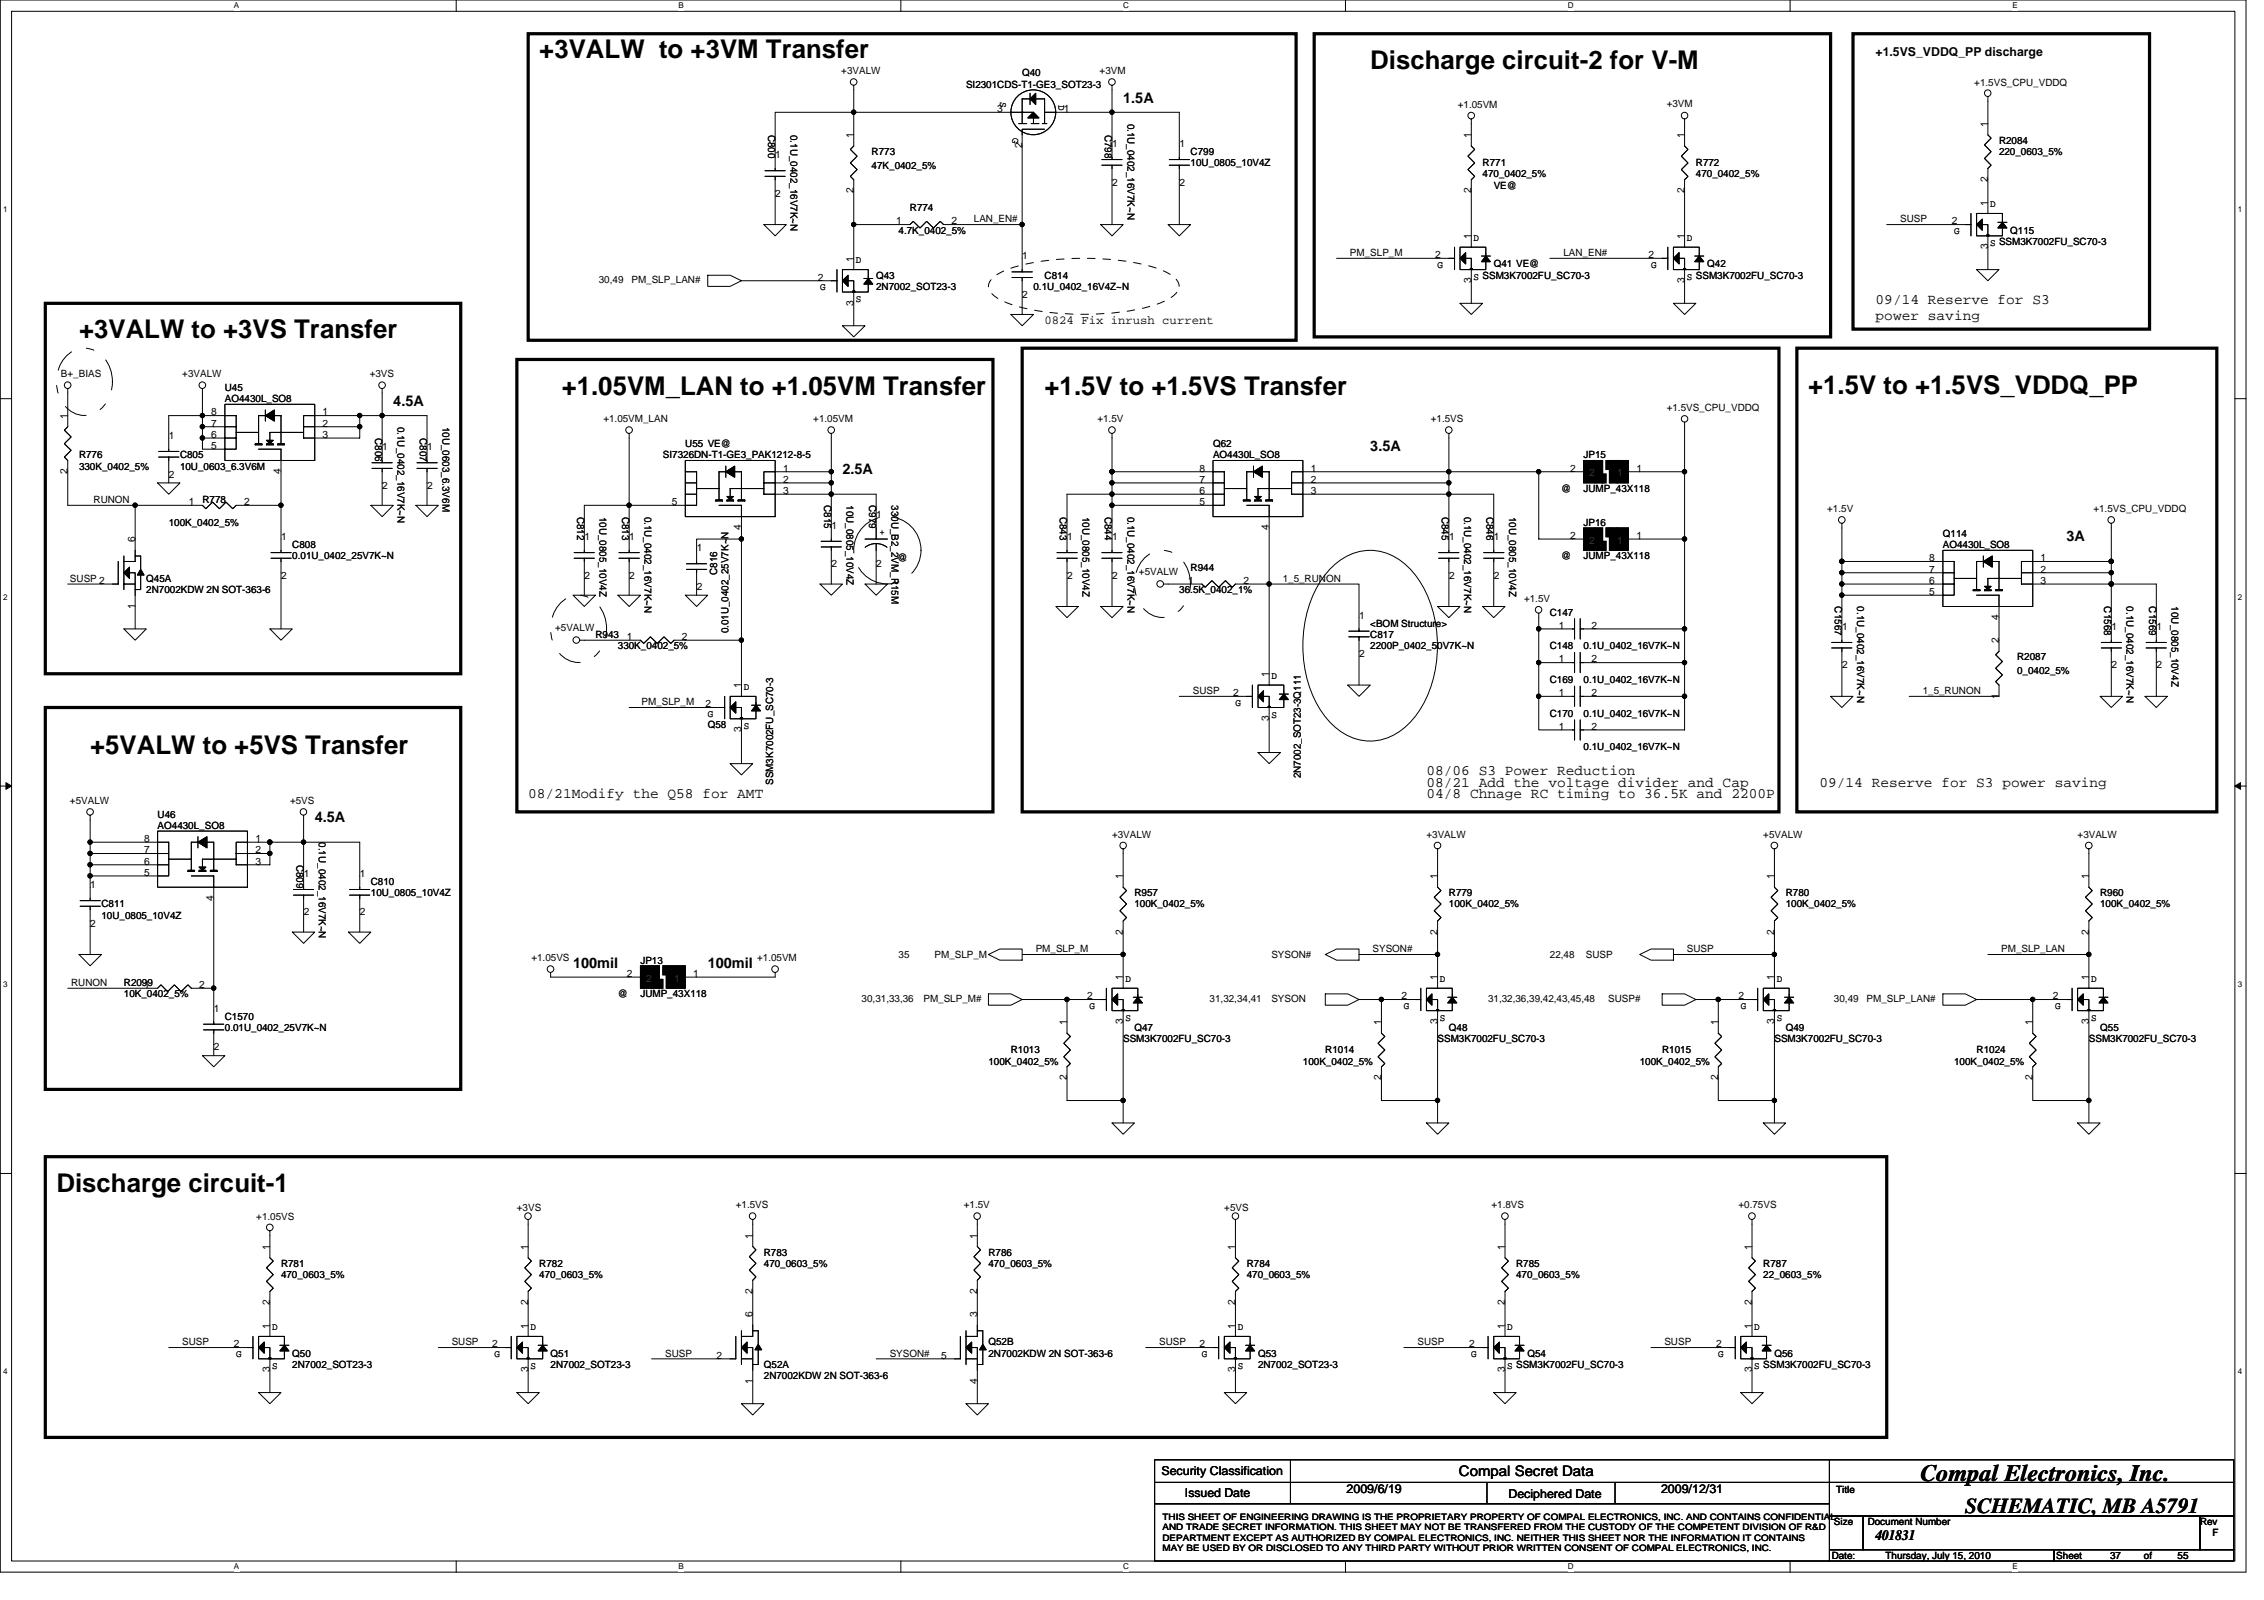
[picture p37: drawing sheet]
<svg xmlns="http://www.w3.org/2000/svg" width="297mm" height="210mm" viewBox="0 0 297 210" stroke-linecap="round" stroke-linejoin="round" font-family="sans-serif">
<defs><g id="words">
<g font-size="3.4">
<text x="70.8" y="7.6">+3VALW to +3VM Transfer</text>
<text x="179.8" y="9">Discharge circuit-2 for V-M</text>
<text x="10.4" y="44.4">+3VALW to +3VS Transfer</text>
<text x="73.7" y="51.8">+1.05VM_LAN to +1.05VM Transfer</text>
<text x="137" y="51.8">+1.5V to +1.5VS Transfer</text>
<text x="237.2" y="51.8">+1.5V to +1.5VS_VDDQ_PP</text>
<text x="11.8" y="98.9">+5VALW to +5VS Transfer</text>
<text x="7.4" y="156.4">Discharge circuit-1</text>
</g>
<text font-size="3.1" x="252" y="194.3">Compal Electronics, Inc.</text>
<text font-size="2.8" x="257.8" y="198.5">SCHEMATIC, MB A5791</text>
<g font-size="1.9">
<text x="147.4" y="13.5">1.5A</text>
<text x="246.1" y="39.9">09/14 Reserve for S3</text>
<text x="246.1" y="41.9">power saving</text>
<text x="51.6" y="53.3">4.5A</text>
<text x="179.8" y="59.2">3.5A</text>
<text x="110.5" y="62.2">2.5A</text>
<text x="271.1" y="71">3A</text>
<text x="187.2" y="101.7">08/06 S3 Power Reduction</text>
<text x="41.3" y="107.8">4.5A</text>
<text x="69.3" y="104.7">08/21Modify the Q58 for AMT</text>
<text x="187.2" y="103.2">08/21 Add the voltage divider and Cap</text>
<text x="187.2" y="104.7">04/8 Chnage RC timing to 36.5K and 2200P</text>
<text x="238.7" y="103.2">09/14 Reserve for S3 power saving</text>
<text x="75.2" y="127">100mil</text>
<text x="92.9" y="127">100mil</text>
<text x="191.4" y="193.7">Compal Secret Data</text>
<text x="246.1" y="202.1">401831</text>
</g>
<g font-size="1.6">
<text x="246.1" y="7.4">+1.5VS_VDDQ_PP discharge</text>
<text x="137.1" y="42.5">0824 Fix inrush current</text>
<text x="152.4" y="193.5">Security Classification</text>
<text x="155.5" y="196.3">Issued Date</text>
<text x="176.7" y="195.9">2009/6/19</text>
<text x="197.9" y="196.5">Deciphered Date</text>
<text x="217.9" y="195.9">2009/12/31</text>
</g>
<g font-size="1.3">
<text x="110.4" y="9.7">+3VALW</text>
<text x="126.7" y="11.5">SI2301CDS-T1-GE3_SOT23-3</text>
<text x="134.1" y="10">Q40</text>
<text x="144.3" y="9.7">+3VM</text>
<text x="259" y="11.2">+1.5VS_CPU_VDDQ</text>
<text x="100.8" y="17.7" transform="rotate(90 100.8 17.7)">C800</text>
<text x="103.7" y="17.7" transform="rotate(90 103.7 17.7)">0.1U_0402_16V7K~N</text>
<text x="130.8" y="14.7">3</text>
<text x="131.2" y="13.4" transform="rotate(90 131.2 13.4)">S</text>
<text x="138.9" y="13.7" transform="rotate(90 138.9 13.7)">D</text>
<text x="139.6" y="14.7">1</text>
<text x="145" y="17.7" transform="rotate(90 145 17.7)">C798</text>
<text x="147.9" y="16.2" transform="rotate(90 147.9 16.2)">0.1U_0402_16V7K~N</text>
<text x="191.3" y="14.2">+1.05VM</text>
<text x="218.7" y="14">+3VM</text>
<text x="260.8" y="16.7" transform="rotate(-90 260.8 16.7)">1</text>
<text x="101.7" y="20.8">1</text>
<text x="112" y="18.1" transform="rotate(-90 112 18.1)">1</text>
<text x="114.4" y="20.3">R773</text>
<text x="114.4" y="22.1">47K_0402_5%</text>
<text x="132.8" y="18.1" transform="rotate(90 132.8 18.1)">G</text>
<text x="134.1" y="19.5" transform="rotate(-90 134.1 19.5)">2</text>
<text x="145.9" y="19.3">1</text>
<text x="154.7" y="19.3">1</text>
<text x="156.2" y="20.3">C799</text>
<text x="156.2" y="21.8">10U_0805_10V4Z</text>
<text x="193" y="18.1" transform="rotate(-90 193 18.1)">1</text>
<text x="194.5" y="21.8">R771</text>
<text x="194.5" y="23.3">470_0402_5%</text>
<text x="221" y="18.1" transform="rotate(-90 221 18.1)">1</text>
<text x="222.5" y="21.8">R772</text>
<text x="222.5" y="23.3">470_0402_5%</text>
<text x="260.8" y="23.9" transform="rotate(-90 260.8 23.9)">2</text>
<text x="262.3" y="18.9">R2084</text>
<text x="262.3" y="20.3">220_0603_5%</text>
<text x="101.7" y="25.8">2</text>
<text x="112" y="25.4" transform="rotate(-90 112 25.4)">2</text>
<text x="117.6" y="29.4">1</text>
<text x="119.4" y="27.7">R774</text>
<text x="124.8" y="29.4">2</text>
<text x="127.8" y="29.2">LAN_EN#</text>
<text x="145.9" y="24.3">2</text>
<text x="154.7" y="24.3">2</text>
<text x="193" y="25.4" transform="rotate(-90 193 25.4)">2</text>
<text x="196" y="24.8">VE@</text>
<text x="221" y="25.4" transform="rotate(-90 221 25.4)">2</text>
<text x="249.3" y="29.2">SUSP</text>
<text x="256.1" y="29.4">2</text>
<text x="260.8" y="27" transform="rotate(-90 260.8 27)">1</text>
<text x="261.1" y="27.1">D</text>
<text x="112" y="34.3" transform="rotate(-90 112 34.3)">1</text>
<text x="112.3" y="34.5">D</text>
<text x="117.9" y="30.6">4.7K_0402_5%</text>
<text x="134.1" y="34">1</text>
<text x="177.1" y="33.6">PM_SLP_M</text>
<text x="188.3" y="33.9">2</text>
<text x="188.6" y="35.1">G</text>
<text x="193" y="31.4" transform="rotate(-90 193 31.4)">1</text>
<text x="193.3" y="31.6">D</text>
<text x="196" y="35.1">Q41 VE@</text>
<text x="205.1" y="33.6">LAN_EN#</text>
<text x="216.3" y="33.9">2</text>
<text x="216.6" y="35.1">G</text>
<text x="221" y="31.4" transform="rotate(-90 221 31.4)">1</text>
<text x="221.3" y="31.6">D</text>
<text x="224" y="35.1">Q42</text>
<text x="256.4" y="30.7">G</text>
<text x="260.8" y="32.7" transform="rotate(-90 260.8 32.7)">3</text>
<text x="261.1" y="32.3">S SSM3K7002FU_SC70-3</text>
<text x="263.8" y="30.6">Q115</text>
<text x="78.6" y="37.1">30,49</text>
<text x="82.8" y="37.1">PM_SLP_LAN#</text>
<text x="107.3" y="36.8">2</text>
<text x="107.6" y="38">G</text>
<text x="112" y="40.1" transform="rotate(-90 112 40.1)">3</text>
<text x="112.3" y="39.7">S</text>
<text x="115" y="36.6">Q43</text>
<text x="115" y="38">2N7002_SOT23-3</text>
<text x="134.1" y="39.1">2</text>
<text x="135.6" y="38">0.1U_0402_16V4Z~N</text>
<text x="137.1" y="36.6">C814</text>
<text x="193" y="37.1" transform="rotate(-90 193 37.1)">3</text>
<text x="193.3" y="36.7">S SSM3K7002FU_SC70-3</text>
<text x="221" y="37.1" transform="rotate(-90 221 37.1)">3</text>
<text x="221.3" y="36.7">S SSM3K7002FU_SC70-3</text>
<text x="8" y="49.5">B+_BIAS</text>
<text x="23.9" y="49.5">+3VALW</text>
<text x="29.5" y="51.3">U45</text>
<text x="29.5" y="52.7">AO4430L_SO8</text>
<text x="48.5" y="49.5">+3VS</text>
<text x="218.7" y="53.9">+1.5VS_CPU_VDDQ</text>
<text x="8.9" y="54.9" transform="rotate(-90 8.9 54.9)">1</text>
<text x="22.2" y="57.6">1</text>
<text x="27.7" y="57.4">6</text>
<text x="27.7" y="58.9">5</text>
<text x="27.7" y="56">7</text>
<text x="27.7" y="54.5">8</text>
<text x="42.3" y="56">2</text>
<text x="42.3" y="54.5">1</text>
<text x="42.3" y="57.4">3</text>
<text x="49.2" y="57.5" transform="rotate(90 49.2 57.5)">C806</text>
<text x="50.2" y="59.1">1</text>
<text x="52.2" y="56" transform="rotate(90 52.2 56)">0.1U_0402_16V7K~N</text>
<text x="55.1" y="57.5" transform="rotate(90 55.1 57.5)">C807</text>
<text x="56" y="59.1">1</text>
<text x="58" y="56" transform="rotate(90 58 56)">10U_0603_6.3V6M</text>
<text x="79.2" y="55.4">+1.05VM_LAN</text>
<text x="89.9" y="58.7">U55 VE@</text>
<text x="106.7" y="55.4">+1.05VM</text>
<text x="144" y="55.4">+1.5V</text>
<text x="159.1" y="58.7">Q62</text>
<text x="187.7" y="55.4">+1.5VS</text>
<text x="8.9" y="62.2" transform="rotate(-90 8.9 62.2)">2</text>
<text x="10.4" y="60.1">R776</text>
<text x="10.4" y="61.6">330K_0402_5%</text>
<text x="12.3" y="66">RUNON</text>
<text x="22.2" y="62.7">2</text>
<text x="23.6" y="60.1">C805</text>
<text x="23.6" y="61.6">10U_0603_6.3V6M</text>
<text x="36.8" y="62.2" transform="rotate(-90 36.8 62.2)">4</text>
<text x="50.2" y="64.1">2</text>
<text x="56" y="64.1">2</text>
<text x="87" y="60.1">SI7326DN-T1-GE3_PAK1212-8-5</text>
<text x="102.7" y="63.3">2</text>
<text x="102.7" y="61.9">1</text>
<text x="102.7" y="64.8">3</text>
<text x="157.4" y="64.8">6</text>
<text x="157.4" y="63.3">7</text>
<text x="157.4" y="61.9">8</text>
<text x="159.1" y="60.1">AO4430L_SO8</text>
<text x="172" y="63.3">2</text>
<text x="172" y="61.9">1</text>
<text x="172" y="64.8">3</text>
<text x="204.8" y="64.5">@</text>
<text x="206" y="61.9">2</text>
<text x="207.8" y="60.1">JP15</text>
<text x="207.8" y="64.5">JUMP_43X118</text>
<text x="214.7" y="61.9">1</text>
<text x="17.7" y="71.2" transform="rotate(-90 17.7 71.2)">6</text>
<text x="22.1" y="69">100K_0402_5%</text>
<text x="24.8" y="66.3">1</text>
<text x="26.6" y="66">R778</text>
<text x="32" y="66.3">2</text>
<text x="36.9" y="70.9">1</text>
<text x="38.4" y="71.9">C808</text>
<text x="75.7" y="67.8" transform="rotate(90 75.7 67.8)">C812</text>
<text x="76.7" y="70.9">1</text>
<text x="78.7" y="67.8" transform="rotate(90 78.7 67.8)">10U_0805_10V4Z</text>
<text x="81.6" y="67.8" transform="rotate(90 81.6 67.8)">C813</text>
<text x="82.6" y="70.9">1</text>
<text x="84.6" y="67.8" transform="rotate(90 84.6 67.8)">0.1U_0402_16V7K~N</text>
<text x="88.1" y="66.3">5</text>
<text x="97.3" y="69.6" transform="rotate(-90 97.3 69.6)">4</text>
<text x="108.1" y="66.3" transform="rotate(90 108.1 66.3)">C815</text>
<text x="109.1" y="69.4">1</text>
<text x="111.1" y="66.3" transform="rotate(90 111.1 66.3)">10U_0805_10V4Z</text>
<text x="114" y="66.3" transform="rotate(90 114 66.3)">C979</text>
<text x="115" y="67.9">1</text>
<text x="115.4" y="70.2">+</text>
<text x="117" y="66.3" transform="rotate(90 117 66.3)">330U_B2_2VM_R15M</text>
<text x="139.1" y="67.8" transform="rotate(90 139.1 67.8)">C843</text>
<text x="140" y="70.9">1</text>
<text x="142" y="67.8" transform="rotate(90 142 67.8)">10U_0805_10V4Z</text>
<text x="145" y="67.8" transform="rotate(90 145 67.8)">C844</text>
<text x="145.9" y="70.9">1</text>
<text x="147.9" y="67.8" transform="rotate(90 147.9 67.8)">0.1U_0402_16V7K~N</text>
<text x="157.4" y="66.3">5</text>
<text x="166.5" y="69.6" transform="rotate(-90 166.5 69.6)">4</text>
<text x="189.2" y="67.8" transform="rotate(90 189.2 67.8)">C845</text>
<text x="190.1" y="70.9">1</text>
<text x="192.1" y="67.8" transform="rotate(90 192.1 67.8)">0.1U_0402_16V7K~N</text>
<text x="195" y="67.8" transform="rotate(90 195 67.8)">C846</text>
<text x="196" y="70.9">1</text>
<text x="198" y="67.8" transform="rotate(90 198 67.8)">10U_0805_10V4Z</text>
<text x="206" y="70.7">2</text>
<text x="207.8" y="69">JP16</text>
<text x="214.7" y="70.7">1</text>
<text x="239.7" y="67.2">+1.5V</text>
<text x="254.9" y="70.4">Q114</text>
<text x="254.9" y="71.9">AO4430L_SO8</text>
<text x="274.7" y="67.2">+1.5VS_CPU_VDDQ</text>
<text x="9.2" y="76.3">SUSP 2</text>
<text x="19.2" y="76.3">Q45A</text>
<text x="19.2" y="77.8">2N7002KDW 2N SOT-363-6</text>
<text x="36.9" y="75.9">2</text>
<text x="38.4" y="73.4">0.01U_0402_25V7K~N</text>
<text x="76.7" y="75.9">2</text>
<text x="82.6" y="75.9">2</text>
<text x="91.4" y="72.3">1</text>
<text x="91.4" y="77.4">2</text>
<text x="94.1" y="75.4" transform="rotate(-90 94.1 75.4)">C816</text>
<text x="109.1" y="74.4">2</text>
<text x="115" y="74.4">2</text>
<text x="117.7" y="73.5">@</text>
<text x="140" y="75.9">2</text>
<text x="145.9" y="75.9">2</text>
<text x="149.4" y="75.4">+5VALW</text>
<text x="154.7" y="77.8">36.5K_0402_1%</text>
<text x="155.9" y="76.6">1</text>
<text x="156.2" y="74.8">R944</text>
<text x="163.1" y="76.6">2</text>
<text x="168.3" y="76.3">1_5_RUNON</text>
<text x="190.1" y="75.9">2</text>
<text x="196" y="75.9">2</text>
<text x="204.8" y="73.4">@</text>
<text x="207.8" y="73.4">JUMP_43X118</text>
<text x="253.1" y="76.6">6</text>
<text x="253.1" y="75.1">7</text>
<text x="253.1" y="73.6">8</text>
<text x="267.7" y="75.1">2</text>
<text x="267.7" y="73.6">1</text>
<text x="267.7" y="76.6">3</text>
<text x="17.7" y="79.9" transform="rotate(-90 17.7 79.9)">1</text>
<text x="72.8" y="82.8">+5VALW</text>
<text x="78.1" y="83.7">R943</text>
<text x="82.3" y="84">1</text>
<text x="89.5" y="84">2</text>
<text x="95.6" y="83.1" transform="rotate(-90 95.6 83.1)">0.01U_0402_25V7K~N</text>
<text x="178.3" y="81.2">1</text>
<text x="179.8" y="83.7">C817</text>
<text x="179.8" y="82.2">&lt;BOM Structure&gt;</text>
<text x="200" y="79">+1.5V</text>
<text x="203.3" y="80.8">C147</text>
<text x="204.5" y="82.5">1</text>
<text x="208.8" y="82.5">2</text>
<text x="240.7" y="79.6" transform="rotate(90 240.7 79.6)">C1567</text>
<text x="241.7" y="82.7">1</text>
<text x="243.7" y="79.6" transform="rotate(90 243.7 79.6)">0.1U_0402_16V7K~N</text>
<text x="253.1" y="78.1">5</text>
<text x="262.3" y="81.3" transform="rotate(-90 262.3 81.3)">4</text>
<text x="276.1" y="79.6" transform="rotate(90 276.1 79.6)">C1568</text>
<text x="277" y="82.7">1</text>
<text x="279" y="79.6" transform="rotate(90 279 79.6)">0.1U_0402_16V7K~N</text>
<text x="282" y="79.6" transform="rotate(90 282 79.6)">C1569</text>
<text x="282.9" y="82.7">1</text>
<text x="284.9" y="79.6" transform="rotate(90 284.9 79.6)">10U_0805_10V4Z</text>
<text x="81.1" y="85.2">330K_0402_5%</text>
<text x="166.5" y="88.8" transform="rotate(-90 166.5 88.8)">1</text>
<text x="166.8" y="89">D</text>
<text x="178.3" y="86.2">2</text>
<text x="179.8" y="85.2">2200P_0402_50V7K~N</text>
<text x="203.3" y="85.2">C148</text>
<text x="203.3" y="89.6">C169</text>
<text x="204.5" y="86.9">1</text>
<text x="207.8" y="89.6">0.1U_0402_16V7K~N</text>
<text x="207.8" y="85.2">0.1U_0402_16V7K~N</text>
<text x="208.8" y="86.9">2</text>
<text x="241.7" y="87.7">2</text>
<text x="262.3" y="84.4" transform="rotate(-90 262.3 84.4)">2</text>
<text x="264.6" y="86.6">R2087</text>
<text x="264.6" y="88.4">0_0402_5%</text>
<text x="277" y="87.7">2</text>
<text x="282.9" y="87.7">2</text>
<text x="84.2" y="92.5">PM_SLP_M</text>
<text x="92.6" y="92.8">2</text>
<text x="92.9" y="94">G</text>
<text x="92.9" y="95.5">Q58</text>
<text x="97.3" y="90.3" transform="rotate(-90 97.3 90.3)">1</text>
<text x="97.6" y="90.5">D</text>
<text x="97.6" y="95.7">S</text>
<text x="156.5" y="91.1">SUSP</text>
<text x="161.8" y="91.3">2</text>
<text x="162.1" y="92.6">G</text>
<text x="166.5" y="94.6" transform="rotate(-90 166.5 94.6)">3</text>
<text x="166.8" y="94.2">S</text>
<text x="203.3" y="94">C170</text>
<text x="204.5" y="91.3">1</text>
<text x="204.5" y="95.7">1</text>
<text x="207.8" y="94">0.1U_0402_16V7K~N</text>
<text x="208.8" y="91.3">2</text>
<text x="208.8" y="95.7">2</text>
<text x="252.3" y="91.1">1_5_RUNON</text>
<text x="262.3" y="91.7" transform="rotate(-90 262.3 91.7)">1</text>
<text x="97.3" y="96.1" transform="rotate(-90 97.3 96.1)">3</text>
<text x="207.8" y="98.4">0.1U_0402_16V7K~N</text>
<text x="9.2" y="105.5">+5VALW</text>
<text x="20.7" y="107.3">U46</text>
<text x="38.1" y="105.5">+5VS</text>
<text x="101.4" y="103" transform="rotate(-90 101.4 103)">SSM3K7002FU_SC70-3</text>
<text x="170.7" y="102.1" transform="rotate(-90 170.7 102.1)">2N7002_SOT23-3Q111</text>
<text x="18.9" y="113.4">6</text>
<text x="18.9" y="112">7</text>
<text x="18.9" y="110.5">8</text>
<text x="20.7" y="108.7">AO4430L_SO8</text>
<text x="33.5" y="112">2</text>
<text x="33.5" y="110.5">1</text>
<text x="33.5" y="113.4">3</text>
<text x="38.9" y="113.5" transform="rotate(90 38.9 113.5)">C809</text>
<text x="41.8" y="110.5" transform="rotate(90 41.8 110.5)">0.1U_0402_16V7K~N</text>
<text x="145.9" y="109.9">+3VALW</text>
<text x="187.2" y="109.9">+3VALW</text>
<text x="231.3" y="109.9">+5VALW</text>
<text x="272.6" y="109.9">+3VALW</text>
<text x="11.8" y="116.5">1</text>
<text x="13.3" y="119">C811</text>
<text x="18.9" y="114.9">5</text>
<text x="28" y="118.2" transform="rotate(-90 28 118.2)">4</text>
<text x="39.9" y="115.1">1</text>
<text x="47.2" y="115.1">1</text>
<text x="48.7" y="116.1">C810</text>
<text x="48.7" y="117.6">10U_0805_10V4Z</text>
<text x="147.3" y="115.4" transform="rotate(-90 147.3 115.4)">1</text>
<text x="148.8" y="117.6">R957</text>
<text x="148.8" y="119">100K_0402_5%</text>
<text x="188.6" y="115.4" transform="rotate(-90 188.6 115.4)">1</text>
<text x="190.1" y="117.6">R779</text>
<text x="190.1" y="119">100K_0402_5%</text>
<text x="232.8" y="115.4" transform="rotate(-90 232.8 115.4)">1</text>
<text x="234.3" y="117.6">R780</text>
<text x="234.3" y="119">100K_0402_5%</text>
<text x="274" y="115.4" transform="rotate(-90 274 115.4)">1</text>
<text x="275.5" y="117.6">R960</text>
<text x="275.5" y="119">100K_0402_5%</text>
<text x="11.8" y="121.6">2</text>
<text x="13.3" y="120.5">10U_0805_10V4Z</text>
<text x="39.9" y="120.1">2</text>
<text x="47.2" y="120.1">2</text>
<text x="117.9" y="125.7">35</text>
<text x="122.6" y="125.7">PM_SLP_M</text>
<text x="135.9" y="124.9">PM_SLP_M</text>
<text x="147.3" y="122.6" transform="rotate(-90 147.3 122.6)">2</text>
<text x="166.8" y="125.7">SYSON#</text>
<text x="180.1" y="124.9">SYSON#</text>
<text x="188.6" y="122.6" transform="rotate(-90 188.6 122.6)">2</text>
<text x="203.3" y="125.7">22,48</text>
<text x="208.1" y="125.7">SUSP</text>
<text x="221.3" y="124.9">SUSP</text>
<text x="232.8" y="122.6" transform="rotate(-90 232.8 122.6)">2</text>
<text x="262.6" y="124.9">PM_SLP_LAN</text>
<text x="274" y="122.6" transform="rotate(-90 274 122.6)">2</text>
<text x="9.3" y="129.3">RUNON</text>
<text x="16.3" y="129.4">R2099</text>
<text x="16.3" y="130.8">10K_0402_5%</text>
<text x="18.9" y="129.6">1</text>
<text x="26.1" y="129.6">2</text>
<text x="69.7" y="126.1">+1.05VS</text>
<text x="81.1" y="130.8">@</text>
<text x="82.3" y="128.2">2</text>
<text x="84" y="126.4">JP13</text>
<text x="84" y="130.8">JUMP_43X118</text>
<text x="90.9" y="128.2">1</text>
<text x="99.3" y="126.1">+1.05VM</text>
<text x="113" y="131.4">30,31,33,36</text>
<text x="121.2" y="131.4">PM_SLP_M#</text>
<text x="142.6" y="131.1">2</text>
<text x="147.3" y="128.6" transform="rotate(-90 147.3 128.6)">1</text>
<text x="147.7" y="128.8">D</text>
<text x="158.7" y="131.4">31,32,34,41</text>
<text x="166.8" y="131.4">SYSON</text>
<text x="183.9" y="131.1">2</text>
<text x="188.6" y="128.6" transform="rotate(-90 188.6 128.6)">1</text>
<text x="188.9" y="128.8">D</text>
<text x="195.2" y="131.4">31,32,36,39,42,43,45,48</text>
<text x="211" y="131.4">SUSP#</text>
<text x="228.1" y="131.1">2</text>
<text x="232.8" y="128.6" transform="rotate(-90 232.8 128.6)">1</text>
<text x="233.1" y="128.8">D</text>
<text x="240.6" y="131.4">30,49</text>
<text x="244.9" y="131.4">PM_SLP_LAN#</text>
<text x="269.3" y="131.1">2</text>
<text x="274" y="128.6" transform="rotate(-90 274 128.6)">1</text>
<text x="274.4" y="128.8">D</text>
<text x="28.1" y="132.7">1</text>
<text x="28.1" y="137.8">2</text>
<text x="29.5" y="133.8">C1570</text>
<text x="29.5" y="135.3">0.01U_0402_25V7K~N</text>
<text x="140" y="134.5" transform="rotate(-90 140 134.5)">1</text>
<text x="143" y="132.3">G</text>
<text x="147.3" y="134.4" transform="rotate(-90 147.3 134.4)">3</text>
<text x="147.4" y="136.7">SSM3K7002FU_SC70-3</text>
<text x="147.7" y="133.9">S</text>
<text x="148.8" y="135.3">Q47</text>
<text x="181.2" y="134.5" transform="rotate(-90 181.2 134.5)">1</text>
<text x="184.2" y="132.3">G</text>
<text x="188.6" y="134.4" transform="rotate(-90 188.6 134.4)">3</text>
<text x="188.6" y="136.7">SSM3K7002FU_SC70-3</text>
<text x="188.9" y="133.9">S</text>
<text x="190.1" y="135.3">Q48</text>
<text x="225.4" y="134.5" transform="rotate(-90 225.4 134.5)">1</text>
<text x="228.4" y="132.3">G</text>
<text x="232.8" y="134.4" transform="rotate(-90 232.8 134.4)">3</text>
<text x="232.8" y="136.7">SSM3K7002FU_SC70-3</text>
<text x="233.1" y="133.9">S</text>
<text x="234.3" y="135.3">Q49</text>
<text x="266.7" y="134.5" transform="rotate(-90 266.7 134.5)">1</text>
<text x="269.6" y="132.3">G</text>
<text x="274" y="134.4" transform="rotate(-90 274 134.4)">3</text>
<text x="274.1" y="136.7">SSM3K7002FU_SC70-3</text>
<text x="274.4" y="133.9">S</text>
<text x="275.5" y="135.3">Q55</text>
<text x="129.7" y="139.7">100K_0402_5%</text>
<text x="132.6" y="138.2">R1013</text>
<text x="140" y="141.7" transform="rotate(-90 140 141.7)">2</text>
<text x="170.9" y="139.7">100K_0402_5%</text>
<text x="173.9" y="138.2">R1014</text>
<text x="181.2" y="141.7" transform="rotate(-90 181.2 141.7)">2</text>
<text x="215.1" y="139.7">100K_0402_5%</text>
<text x="218.1" y="138.2">R1015</text>
<text x="225.4" y="141.7" transform="rotate(-90 225.4 141.7)">2</text>
<text x="256.4" y="139.7">100K_0402_5%</text>
<text x="259.3" y="138.2">R1024</text>
<text x="266.7" y="141.7" transform="rotate(-90 266.7 141.7)">2</text>
<text x="33.6" y="160">+1.05VS</text>
<text x="67.8" y="158.8">+3VS</text>
<text x="96.5" y="158.5">+1.5VS</text>
<text x="126.4" y="158.5">+1.5V</text>
<text x="160.6" y="158.8">+5VS</text>
<text x="195.7" y="158.5">+1.8VS</text>
<text x="228.1" y="158.5">+0.75VS</text>
<text x="35.4" y="164" transform="rotate(-90 35.4 164)">1</text>
<text x="36.9" y="166.2">R781</text>
<text x="36.9" y="167.7">470_0603_5%</text>
<text x="69.3" y="164" transform="rotate(-90 69.3 164)">1</text>
<text x="70.8" y="166.2">R782</text>
<text x="70.8" y="167.7">470_0603_5%</text>
<text x="98.7" y="162.5" transform="rotate(-90 98.7 162.5)">1</text>
<text x="100.2" y="164.7">R783</text>
<text x="100.2" y="166.2">470_0603_5%</text>
<text x="128.2" y="162.5" transform="rotate(-90 128.2 162.5)">1</text>
<text x="129.7" y="164.7">R786</text>
<text x="129.7" y="166.2">470_0603_5%</text>
<text x="162.1" y="164" transform="rotate(-90 162.1 164)">1</text>
<text x="163.6" y="166.2">R784</text>
<text x="163.6" y="167.7">470_0603_5%</text>
<text x="197.4" y="164" transform="rotate(-90 197.4 164)">1</text>
<text x="198.9" y="166.2">R785</text>
<text x="198.9" y="167.7">470_0603_5%</text>
<text x="229.8" y="164" transform="rotate(-90 229.8 164)">1</text>
<text x="231.3" y="166.2">R787</text>
<text x="231.3" y="167.7">22_0603_5%</text>
<text x="35.4" y="171.2" transform="rotate(-90 35.4 171.2)">2</text>
<text x="69.3" y="171.2" transform="rotate(-90 69.3 171.2)">2</text>
<text x="98.7" y="172.8" transform="rotate(-90 98.7 172.8)">6</text>
<text x="98.7" y="169.7" transform="rotate(-90 98.7 169.7)">2</text>
<text x="128.2" y="172.8" transform="rotate(-90 128.2 172.8)">3</text>
<text x="128.2" y="169.7" transform="rotate(-90 128.2 169.7)">2</text>
<text x="162.1" y="171.2" transform="rotate(-90 162.1 171.2)">2</text>
<text x="197.4" y="171.2" transform="rotate(-90 197.4 171.2)">2</text>
<text x="229.8" y="171.2" transform="rotate(-90 229.8 171.2)">2</text>
<text x="23.9" y="176.5">SUSP</text>
<text x="30.7" y="176.8">2</text>
<text x="31" y="178">G</text>
<text x="35.4" y="174.3" transform="rotate(-90 35.4 174.3)">1</text>
<text x="35.7" y="174.5">D</text>
<text x="35.7" y="179.6">S</text>
<text x="38.4" y="178">Q50</text>
<text x="38.4" y="179.5">2N7002_SOT23-3</text>
<text x="59.3" y="176.5">SUSP</text>
<text x="64.6" y="176.8">2</text>
<text x="64.9" y="178">G</text>
<text x="69.3" y="174.3" transform="rotate(-90 69.3 174.3)">1</text>
<text x="69.6" y="174.5">D</text>
<text x="69.6" y="179.6">S</text>
<text x="72.2" y="178">Q51</text>
<text x="72.2" y="179.5">2N7002_SOT23-3</text>
<text x="87.3" y="178">SUSP</text>
<text x="94" y="178.2">2</text>
<text x="100.2" y="179.5">Q52A</text>
<text x="116.7" y="178">SYSON#</text>
<text x="123.5" y="178.2">5</text>
<text x="129.7" y="176.5">Q52B</text>
<text x="129.7" y="178">2N7002KDW 2N SOT-363-6</text>
<text x="152.1" y="176.5">SUSP</text>
<text x="157.4" y="176.8">2</text>
<text x="157.7" y="178">G</text>
<text x="162.1" y="174.3" transform="rotate(-90 162.1 174.3)">1</text>
<text x="162.4" y="174.5">D</text>
<text x="162.4" y="179.6">S</text>
<text x="165.1" y="178">Q53</text>
<text x="165.1" y="179.5">2N7002_SOT23-3</text>
<text x="186" y="176.5">SUSP</text>
<text x="192.7" y="176.8">2</text>
<text x="193" y="178">G</text>
<text x="197.4" y="174.3" transform="rotate(-90 197.4 174.3)">1</text>
<text x="197.8" y="174.5">D</text>
<text x="197.8" y="179.6">S SSM3K7002FU_SC70-3</text>
<text x="200.4" y="178">Q54</text>
<text x="218.4" y="176.5">SUSP</text>
<text x="225.1" y="176.8">2</text>
<text x="225.4" y="178">G</text>
<text x="229.8" y="174.3" transform="rotate(-90 229.8 174.3)">1</text>
<text x="230.2" y="174.5">D</text>
<text x="230.2" y="179.6">S SSM3K7002FU_SC70-3</text>
<text x="232.8" y="178">Q56</text>
<text x="35.4" y="180" transform="rotate(-90 35.4 180)">3</text>
<text x="69.3" y="180" transform="rotate(-90 69.3 180)">3</text>
<text x="98.7" y="181.5" transform="rotate(-90 98.7 181.5)">1</text>
<text x="100.2" y="180.9">2N7002KDW 2N SOT-363-6</text>
<text x="128.2" y="181.5" transform="rotate(-90 128.2 181.5)">4</text>
<text x="162.1" y="180" transform="rotate(-90 162.1 180)">3</text>
<text x="197.4" y="180" transform="rotate(-90 197.4 180)">3</text>
<text x="229.8" y="180" transform="rotate(-90 229.8 180)">3</text>
<text x="240.9" y="195.8">Title</text>
<text x="240.6" y="200.1">Size</text>
<text x="245" y="200.1">Document Number</text>
<text x="288.6" y="200.1">Rev</text>
<text x="290.3" y="201.5">F</text>
<text x="240.3" y="204.5">Date:</text>
<text x="247.4" y="204.5">Thursday, July 15, 2010</text>
<text x="269.8" y="204.5">Sheet</text>
<text x="276.9" y="204.5">37</text>
<text x="281.3" y="204.5">of</text>
<text x="285.7" y="204.5">55</text>
</g>
<g font-size="1.3" fill="#333">
<text x="208.5" y="62.5">2</text>
<text x="212.2" y="62.5">1</text>
<text x="208.5" y="71.3">2</text>
<text x="212.2" y="71.3">1</text>
<text x="84.8" y="128.8">2</text>
<text x="88.4" y="128.8">1</text>
</g>
<g font-size="1.2">
<text x="152.5" y="199.4">THIS SHEET OF ENGINEERING DRAWING IS THE PROPRIETARY PROPERTY OF COMPAL ELECTRONICS, INC. AND CONTAINS CONFIDENTIAL</text>
<text x="152.5" y="200.8">AND TRADE SECRET INFORMATION. THIS SHEET MAY NOT BE TRANSFERED FROM THE CUSTODY OF THE COMPETENT DIVISION OF R&amp;D</text>
<text x="152.5" y="202.1">DEPARTMENT EXCEPT AS AUTHORIZED BY COMPAL ELECTRONICS, INC. NEITHER THIS SHEET NOR THE INFORMATION IT CONTAINS</text>
<text x="152.5" y="203.5">MAY BE USED BY OR DISCLOSED TO ANY THIRD PARTY WITHOUT PRIOR WRITTEN CONSENT OF COMPAL ELECTRONICS, INC.</text>
</g>
<g font-size="1.1">
<text x="30.7" y="1.1">A</text>
<text x="89" y="1.1">B</text>
<text x="147.4" y="1.1">C</text>
<text x="205.7" y="1.1">D</text>
<text x="264" y="1.1">E</text>
<text x=".4" y="27.8">1</text>
<text x="293.6" y="27.8">1</text>
<text x=".4" y="78.7">2</text>
<text x="293.6" y="78.7">2</text>
<text x=".4" y="129.5">3</text>
<text x="293.6" y="129.5">3</text>
<text x=".4" y="180.3">4</text>
<text x="293.6" y="180.3">4</text>
<text x="30.7" y="205.9">A</text>
<text x="89" y="205.9">B</text>
<text x="147.4" y="205.9">C</text>
<text x="205.7" y="205.9">D</text>
<text x="264" y="205.9">E</text>
</g>
</g></defs>
<path d="M0 0h294.7v206.2h-294.7zM1.5 1.5h291.7v203.3h-291.7z" fill="none" stroke="#000" stroke-width=".13"/>
<g fill="#fff">
<path d="M30.7 .1h.7v1.2h-.7z"/>
<path d="M30.7 204.9h.7v1.2h-.7z"/>
</g>
<path d="M59.9 0v1.5M59.9 204.8v1.5" fill="none" stroke="#000" stroke-width=".13"/>
<g fill="#fff">
<path d="M89 .1h.7v1.2h-.7z"/>
<path d="M89 204.9h.7v1.2h-.7z"/>
</g>
<path d="M118.2 0v1.5M118.2 204.8v1.5" fill="none" stroke="#000" stroke-width=".13"/>
<g fill="#fff">
<path d="M147.4 .1h.7v1.2h-.7z"/>
<path d="M147.4 204.9h.7v1.2h-.7z"/>
</g>
<path d="M176.5 0v1.5M176.5 204.8v1.5" fill="none" stroke="#000" stroke-width=".13"/>
<g fill="#fff">
<path d="M205.7 .1h.7v1.2h-.7z"/>
<path d="M205.7 204.9h.7v1.2h-.7z"/>
</g>
<path d="M234.9 0v1.5M234.9 204.8v1.5" fill="none" stroke="#000" stroke-width=".13"/>
<g fill="#fff">
<path d="M264 .1h.7v1.2h-.7z"/>
<path d="M264 204.9h.7v1.2h-.7z"/>
<path d="M.4 26.9h.6v1.2h-.6z"/>
<path d="M293.6 26.9h.6v1.2h-.6z"/>
<path d="M.4 77.7h.6v1.2h-.6z"/>
<path d="M293.6 77.7h.6v1.2h-.6z"/>
</g>
<path d="M0 52.3h1.5M293.2 52.3h1.5" fill="none" stroke="#000" stroke-width=".13"/>
<g fill="#fff">
<path d="M.4 128.5h.6v1.2h-.6z"/>
<path d="M293.6 128.5h.6v1.2h-.6z"/>
</g>
<path d="M0 103.1h1.5M293.2 103.1h1.5" fill="none" stroke="#000" stroke-width=".13"/>
<path d="M.8 102.7l.7 .4-.7 .4zM293.2 103.1l.8-.4v.8z" fill="#000" stroke="#000" stroke-width=".13"/>
<g fill="#fff">
<path d="M.4 179.3h.6v1.2h-.6z"/>
<path d="M293.6 179.3h.6v1.2h-.6z"/>
</g>
<g fill="none" stroke="#000" stroke-width=".13">
<path d="M112 11.2v8l-.4 .4 .9 .9-.9 .9 .9 .8-.9 .9 .4 .5v11.8M133.7 16.2h1M134.3 14.7h-32.6v7.7M135.1 13h-1v1.7M135.1 12.2v1.5M135.3 16.2h1M135.6 15.5v.7M135.6 14.7h-1.5v1.5M135.9 13h1.2v3.2M136.8 16.2h.5M137.1 17h-3v18.7M137.1 14.7h17.6v6.2"/>
<path d="M145.9 11.2v9.7M193 15.6v3.6l.5 .4-.9 .9 .9 .9-.9 .8 .9 .9-.5 .5v8.8M221 15.6v3.6l.5 .4-.9 .9 .9 .9-.9 .8 .9 .9-.5 .5v8.8M260.8 12.7v5l.4 .4-.8 .9 .8 .9-.8 .9 .8 .9-.4 .4v5.9M92.9 36.1h2.9l1.5 .7-1.5 .8h-2.9zM97.3 36.8h12.5M100.2 29.5h3l-1.5 1.4zM100.4 23.1h2.6M100.4 22.4h2.6M101.7 23.1v6.4M109.8 35.4v2.9M111.9 38.3v-.1h.3v.1h-.2"/>
<path d="M112 35.4h-1.5v2.9h1.5v-1.5h-.7M112 35.4h1.9v1.1M112 29.5h7.4l.4-.5 .9 .9 .9-.9 .9 .9 .9-.9 .4 .5h10.3M112 38.3v4.4M113.3 36.5h1.2M113.9 37.3v1h-1.9M132.8 36.4h2.6M132.8 35.7h2.6M134.1 36.4v4.9M144.4 29.5h3l-1.5 1.4zM144.6 21.7h2.6M144.6 20.9h2.6"/>
<path d="M145.9 21.7v7.8M153.3 29.5h2.9l-1.5 1.4zM153.4 21.7h2.7M153.4 20.9h2.7M154.7 21.7v7.8M175.4 33.9h15.4M190.8 32.4v3M191.6 39.8h2.9l-1.5 1.5zM192.9 35.4v-.2h.3v.2h-.2M193 32.4h-1.4v3h1.4v-1.5h-.7M193 32.4h1.9v1.2M193 35.4v4.4"/>
<path d="M194.4 33.6h1.1M194.9 34.3v1.1h-1.9M203.3 33.9h15.5M218.8 32.4v3M219.6 39.8h2.9l-1.5 1.5zM220.9 35.4v-.2h.3v.2h-.2M221 32.4h-1.4v3h1.4v-1.5h-.7M221 32.4h1.9v1.2M221 35.4v4.4M222.4 33.6h1.1M222.9 34.3v1.1h-1.9M258.6 29.5h-11.1"/>
<path d="M258.6 28v2.9M259.3 35.4h3l-1.5 1.4zM260.7 30.9v-.1h.3v.1h-.2M260.8 28h-1.5v2.9h1.5v-1.4h-.7M260.8 28h1.9v1.2M260.8 30.9v4.5M262.1 29.2h1.2M262.7 29.9v1h-1.9M8.9 51v5l-.5 .4 .9 .9-.9 .9 .9 .9-.9 .9 .5 .4v5.9h17.7l.4 .4 .9-.8 .9 .8 .9-.8 .8 .8 .5-.4h5.9M20.8 60h2.7M20.8 59.2h2.7M22.1 60v3.4"/>
<path d="M26.6 57.5v1.4h4.4v-4.4h-8.9v4.7M26.6 51v5h4.4M26.6 56v1.5h4.4M29.5 53h11.8v7.4h-11.8zM31 56.7h2.9M33.5 58.2h.9v.2h-.9zM33.9 58.9h3v13.6M34.8 54.5h-.9v3.7M34.8 53.8v1.4M35 58.2h.9v.2h-.9zM36 54.5h.9v3.7M36.4 58.2h.9v.2h-.9z"/>
<path d="M39.8 56.7h-4.4v1.1M39.8 56h7.4M47.2 54.5v3h-7.4v-1.5M47.2 54.5h-7.4v1.5M50.1 51v3.5h-2.9M82.5 56.9v15.6M109.1 56.9v14.1M110.5 42.7h3l-1.5 1.5zM132.6 41.3h3l-1.5 1.4zM145.9 56.9v15.6M190.1 56.9v15.6M221 55.4v40.4h-13.7"/>
<path d="M15.5 73.7v2.9h-6.6M16.3 76.6h1.4M16.3 72.9v4.4M17 75.1h.7v7.4M17.7 66.3v7.4h-1.4M17.7 72.9h.8v1.8M18.5 75.4v1.9h-.8M20.7 63.4h2.9l-1.5 1.4zM35.6 73.2h2.6M35.6 72.5h2.6M36.9 73.2v9.3M48.7 66.3h2.9l-1.5 1.5z"/>
<path d="M48.8 61.4h2.7M48.8 60.7h2.7M50.1 60.7v-6.2h5.9v6.2M50.1 61.4v4.9M54.6 66.3h2.9l-1.5 1.5zM54.7 61.4h2.7M54.7 60.7h2.7M56 61.4v4.9M75.2 78.1h2.9l-1.4 1.5zM75.3 73.2h2.7M75.3 72.5h2.7M76.7 73.2v4.9"/>
<path d="M81.1 78.1h2.9l-1.5 1.5zM81.2 73.2h2.7M81.2 72.5h2.7M82.5 73.2v4.9M89.9 60.4h11.8v7.4h-11.8zM89.9 61.9h1.5v4.4h-14.7v6.2M89.9 64.8h1.5M89.9 63.4h1.5M89.9 78.1h3l-1.5 1.5zM90.1 74.7h2.6M90.1 74h2.6M91.4 64.1h2.9"/>
<path d="M91.4 74.7v3.4M93.9 65.6h.9v.1h-.9zM94.3 66.3h3v25.1M95.2 61.9h-.9v3.7M95.2 61.2v1.4M95.4 65.6h.8v.1h-.8zM96.4 61.9h.9v3.7M96.8 65.6h.9v.1h-.9zM97.3 70.7h-5.9v3.3M100.2 63.4v1.4h14.8v5.9M100.2 63.4h8.9M100.2 64.1h-4.4v1"/>
<path d="M107.6 76.6h2.9l-1.4 1.5zM107.7 71.8h2.7M107.7 71h2.7M109.1 61.9h-8.9v1.5M109.1 71.8v4.8M113.5 70.7h2.9M113.5 76.6h2.9l-1.4 1.5zM113.5 71.8a2.3 2.3 0 0 1 1.4-.5h.1a2.3 2.3 0 0 1 1.4 .5M115 71.3v5.3M138.5 79.6h3l-1.5 1.4zM138.7 73.2h2.6M138.7 72.5h2.6"/>
<path d="M140 73.2v6.4M144.4 79.6h3l-1.5 1.4zM144.6 73.2h2.6M144.6 72.5h2.6M145.9 61.9h14.7v4.4h-14.7M145.9 73.2v6.4M152.7 76.6h5l.4 .4 .9-.8 .9 .8 .9-.8 .9 .8 .4-.4h16.2v6.2M159.1 60.4h11.8v7.4h-11.8zM160.6 64.8h-20.6v7.7M160.6 63.4h-14.7M160.6 64.1h3M163.1 65.6h.9v.1h-.9z"/>
<path d="M163.6 66.3h2.9v23.6M164.5 61.9h-.9v3.7M164.5 61.2v1.4M164.6 65.6h.9v.1h-.9zM165.6 61.9h.9v3.7M166.1 65.6h.9v.1h-.9zM169.5 63.4v1.4h26.5v7.7M169.5 63.4h20.6M169.5 64.1h-4.4v1M174.7 74.4a6.8 6.8 0 0 1 10.1 0 14.5 14.5 0 0 1 3.8 10.3 14.5 14.5 0 0 1-3.8 10.3 6.8 6.8 0 0 1-10.1 0 14.5 14.5 0 0 1-3.8-10.3 14.5 14.5 0 0 1 3.8-10.3zM188.6 79.6h3l-1.5 1.4zM188.8 73.2h2.6"/>
<path d="M188.8 72.5h2.6M190.1 73.2v6.4M194.5 79.6h3l-1.5 1.4zM194.7 73.2h2.6M194.7 72.5h2.6M196 73.2v6.4M201.9 61.9v8.8h5.9M207.8 61.9h-38.3v1.5M213.7 61.9h7.3M213.7 70.7h7.3M241.7 68.7v15.6M241.7 73.7h14.7v4.4h-14.7"/>
<path d="M254.9 72.2h11.8v7.4h-11.8zM256.4 76.6h-14.7M256.4 75.1h-14.7M256.4 75.9h2.9M258.9 77.3h.9v.2h-.9zM259.3 78.1h3v7.3l-.5 .5 .9 .9-.9 .9 .9 .8-.9 .9 .5 .5v1.5h-11.8M260.2 73.7h-.9v3.6M260.2 72.9v1.5M260.4 77.3h.8v.2h-.8zM261.4 73.7h.9v3.6M261.8 77.3h.9v.2h-.9zM265.2 75.1v1.5h17.7v7.7"/>
<path d="M265.2 75.1h11.8M265.2 75.9h-4.4v1M277 68.7v15.6M277 73.7h-11.8v1.4M16.3 82.5h2.9l-1.5 1.5zM35.4 82.5h3l-1.5 1.5zM95.1 92.8h-12.6M95.1 91.4v2.9M97.1 94.3v-.2h.3v.2h-.1M97.3 84h-8.9l-.4 .4-.9-.9-.9 .9-.9-.9-.8 .9-.5-.4h-7.9M97.3 91.4h-1.5v2.9h1.5v-1.5h-.8M97.3 91.4h1.9v1.1"/>
<path d="M97.3 94.3v5.9M98.6 92.5h1.2M99.2 93.3v1h-1.9M154.7 91.4h9.6M164.3 89.9v2.9M165.1 98.7h2.9l-1.5 1.5zM166.4 92.8v-.1h.3v.1h-.2M166.5 89.9h-1.4v2.9h1.4v-1.4h-.7M166.5 89.9h1.9v1.2M166.5 92.8v5.9M167.8 91.1h1.2M168.4 91.8v1h-1.9"/>
<path d="M176.8 89.9h3l-1.5 1.5zM177 83.5h2.6M177 82.8h2.6M178.3 83.5v6.4M201.9 86.9v4.5h4.7M201.9 86.9h4.7M201.9 82.5h4.7M201.9 91.4v4.4h4.7M201.9 80.5v6.4M206.6 81.2v2.6M206.6 85.6v2.6M206.6 90v2.7"/>
<path d="M206.6 94.4v2.7M207.3 91.4h13.7M207.3 86.9h13.7M207.3 81.2v2.6M207.3 85.6v2.6M207.3 90v2.7M207.3 94.4v2.7M221 82.5h-13.7M240.2 91.4h2.9l-1.4 1.4zM240.3 85h2.7M240.3 84.3h2.7M241.7 85v6.4"/>
<path d="M275.5 91.4h3l-1.5 1.4zM275.7 85h2.6M275.7 84.3h2.6M277 85v6.4M281.4 91.4h3l-1.5 1.4zM281.6 85h2.6M281.6 84.3h2.6M282.9 85v6.4M10.5 118.9h2.7M10.5 118.2h2.7M11.8 112v1.5h10.3M11.8 113.5v4.7"/>
<path d="M11.8 118.9v6.3M11.8 107v3.5M11.8 110.5h10.3v4.4h-10.3M11.8 110.5v1.5h10.3M20.7 109h11.8v7.4h-11.8zM22.1 112.7h3M24.7 114.2h.8v.1h-.8zM25.1 114.9h2.9v19.5M26 110.5h-.9v3.7M26 109.8v1.4M26.1 114.2h.9v.1h-.9zM27.2 110.5h.8v3.7"/>
<path d="M27.6 114.2h.9v.1h-.9zM31 112v-1.5h16.2v6.2M31 112.7h-4.4v1M35.4 112h-4.4M35.4 110.5v3h-4.4v-1.5M38.5 117.4h2.6M38.5 116.7h2.6M39.8 107v9.7M39.8 117.4v4.9M45.9 117.4h2.6M45.9 116.7h2.6M47.2 117.4v4.9"/>
<path d="M95.8 100.2h3l-1.5 1.5zM147.4 111.4v5l.4 .4-.9 .9 .9 .9-.9 .9 .9 .9-.4 .4v8.8M188.6 111.4v5l.5 .4-.9 .9 .9 .9-.9 .9 .9 .9-.5 .4v8.8M232.8 111.4v5l.5 .4-.9 .9 .9 .9-.9 .9 .9 .9-.5 .4v8.8M274.1 111.4v5l.4 .4-.9 .9 .9 .9-.9 .9 .9 .9-.4 .4v8.8M10.4 125.2h2.9l-1.5 1.5zM26.6 138.5h2.9l-1.5 1.5zM26.7 135.1h2.7M26.7 134.4h2.7M28 129.6h-2.9l-.4-.4-.9 .9-.9-.9-.9 .9-.9-.9-.4 .4h-11.8M28 135.1v3.4M38.4 122.3h2.9l-1.5 1.5z"/>
<path d="M45.7 122.3h3l-1.5 1.5zM72.2 127.6v.6h11.8M101.7 127.6v.6h-11.8M129.7 130.4h2.9l1.5 .7-1.5 .8h-2.9zM129.7 125.2l1.5-.7h2.9v1.5h-2.9zM134.1 125.2h13.3M140 131.1v4.5l.4 .4-.8 .9 .8 .9-.8 .8 .8 .9-.4 .5v4.4h7.4M145.2 131.1h-11.1M145.2 129.6v3M147.2 132.6v-.2h.3v.2h-.1M147.4 129.6h-1.5v3h1.5v-1.5h-.8M147.4 129.6h1.9v1.2"/>
<path d="M147.4 132.6v14.7M148.7 130.8h1.2M149.3 131.6v1h-1.9M173.9 130.4h2.9l1.5 .7-1.5 .8h-2.9zM173.9 125.2l1.5-.7h2.9v1.5h-2.9zM178.3 131.1h2.9v4.5l.5 .4-.9 .9 .9 .9-.9 .8 .9 .9-.5 .5v4.4h7.4M178.3 125.2h10.3M186.4 131.1h-5.2M186.4 129.6v3M188.5 132.6v-.2h.3v.2h-.2M188.6 129.6h-1.4v3h1.4v-1.5h-.7M188.6 129.6h1.9v1.2"/>
<path d="M188.6 132.6v14.7M189.9 130.8h1.2M190.5 131.6v1h-1.9M215.1 125.2l1.5-.7h3v1.5h-3zM218.1 130.4h2.9l1.5 .7-1.5 .8h-2.9zM219.6 125.2h13.2M225.4 131.1v4.5l.5 .4-.9 .9 .9 .9-.9 .8 .9 .9-.5 .5v4.4h7.4M230.6 131.1h-8.1M230.6 129.6v3M232.7 132.6v-.2h.3v.2h-.2M232.8 129.6h-1.5v3h1.5v-1.5h-.7M232.8 129.6h1.9v1.2"/>
<path d="M232.8 132.6v14.7M234.1 130.8h1.2M234.7 131.6v1h-1.9M254.9 130.4h2.9l1.5 .7-1.5 .8h-2.9zM259.3 131.1h7.4v4.5l.4 .4-.8 .9 .8 .9-.8 .8 .8 .9-.4 .5v4.4h7.4M260.8 125.2h13.3M266.7 131.1h5.2M271.9 129.6v3M273.9 132.6v-.2h.3v.2h-.1M274.1 129.6h-1.5v3h1.5v-1.5h-.8M274.1 129.6h1.9v1.2M274.1 132.6v14.7"/>
<path d="M275.4 130.8h1.2M276 131.6v1h-1.9M0 153.9h1.5M69.3 160v5l.4 .4-.8 .9 .8 .9-.8 .9 .8 .9-.4 .4v5.9M98.8 160v3.5l.4 .5-.9 .9 .9 .8-.9 .9 .9 .9-.4 .5v7.3h-1.5M128.2 160v3.5l.4 .5-.8 .9 .8 .8-.8 .9 .8 .9-.4 .5v7.3h-1.5M145.9 147.3h2.9l-1.4 1.5zM162.1 160v5l.4 .4-.8 .9 .8 .9-.8 .9 .8 .9-.4 .4v5.9M187.2 147.3h2.9l-1.5 1.5zM197.5 160v5l.4 .4-.9 .9 .9 .9-.9 .9 .9 .9-.4 .4v5.9M229.9 160v5l.4 .4-.9 .9 .9 .9-.9 .9 .9 .9-.4 .4v5.9M231.3 147.3h3l-1.5 1.5z"/>
<path d="M272.6 147.3h2.9l-1.4 1.5zM293.2 153.9h1.5M22.1 176.8h11.1M33.2 175.3v3M35.3 178.3v-.2h.3v.2h-.2M35.4 161.5v3.5l.5 .4-.9 .9 .9 .9-.9 .9 .9 .9-.5 .4v5.9M35.4 175.3h-1.5v3h1.5v-1.5h-.7M35.4 175.3h1.9v1.2M35.4 178.3v4.4M36.7 176.5h1.2M37.3 177.2v1.1h-1.9M57.5 176.8h9.6"/>
<path d="M67.1 175.3v3M69.1 178.3v-.2h.3v.2h-.1M69.3 175.3h-1.5v3h1.5v-1.5h-.7M69.3 175.3h1.9v1.2M69.3 178.3v4.4M70.6 176.5h1.2M71.2 177.2v1.1h-1.9M96.5 175.3v3h-11M97.3 178.3h1.5M97.3 174.6v4.4M98 176.8h.8v7.3M98.8 174.6h.7v1.8"/>
<path d="M99.5 177.1v1.9h-.7M126 175.3v3h-11M126.7 178.3h1.5M126.7 174.6v4.4M127.5 176.8h.7v7.3M128.2 174.6h.7v1.8M128.9 177.1v1.9h-.7M150.3 176.8h9.6M159.9 175.3v3M161.9 178.3v-.2h.3v.2h-.1M162.1 175.3h-1.5v3h1.5v-1.5h-.7M162.1 175.3h1.9v1.2"/>
<path d="M162.1 178.3v4.4M163.4 176.5h1.2M164 177.2v1.1h-1.9M184.2 176.8h11M195.2 175.3v3M197.3 178.3v-.2h.3v.2h-.1M197.5 175.3h-1.5v3h1.5v-1.5h-.8M197.5 175.3h1.9v1.2M197.5 178.3v4.4M198.8 176.5h1.2M199.4 177.2v1.1h-1.9M216.6 176.8h11.1"/>
<path d="M227.7 175.3v3M229.7 178.3v-.2h.3v.2h-.1M229.9 175.3h-1.5v3h1.5v-1.5h-.8M229.9 175.3h1.9v1.2M229.9 178.3v4.4M231.2 176.5h1.2M231.8 177.2v1.1h-1.9M33.9 182.7h3l-1.5 1.4zM67.8 182.7h3l-1.5 1.4zM97.3 184.1h2.9l-1.4 1.5zM126.7 184.1h3l-1.5 1.5zM151.5 191.5h88.5v3h-88.5z"/>
<path d="M151.5 194.5h88.5v2.8h-88.5zM151.5 197.3h88.5v7.5h-88.5zM160.6 182.7h3l-1.5 1.5zM169.3 191.5v5.8M195.1 194.5v2.8M196 182.7h2.9l-1.4 1.4zM211.9 194.5v2.8M228.4 182.7h2.9l-1.4 1.5zM240 191.5h53.1v3h-53.1zM240 194.5h53.1v4.4h-53.1zM240 198.9h4.5v4.4h-4.5zM244.5 198.9h44.1v4.4h-44.1z"/>
<path d="M288.6 198.9h4.5v4.4h-4.5zM240 203.3h29.5v1.5h-29.5zM269.5 203.3h23.6v1.5h-23.6z"/>
<circle cx="112" cy="10.8" r=".43"/>
<circle cx="135.6" cy="14.7" r="2.94"/>
<circle cx="145.9" cy="10.8" r=".43"/>
<circle cx="193" cy="15.2" r=".43"/>
<circle cx="221" cy="15.2" r=".43"/>
<circle cx="260.8" cy="12.2" r=".43"/>
<circle cx="8.9" cy="50.5" r=".43"/>
<circle cx="26.5" cy="50.5" r=".43"/>
<circle cx="50.1" cy="50.5" r=".43"/>
<circle cx="82.5" cy="56.4" r=".43"/>
<circle cx="109.1" cy="56.4" r=".43"/>
<circle cx="145.9" cy="56.4" r=".43"/>
<circle cx="190.1" cy="56.4" r=".43"/>
<circle cx="221" cy="54.9" r=".43"/>
<circle cx="152.2" cy="76.6" r=".43"/>
<circle cx="201.9" cy="80" r=".43"/>
<circle cx="241.6" cy="68.2" r=".43"/>
<circle cx="277" cy="68.2" r=".43"/>
<circle cx="75.6" cy="84" r=".43"/>
<circle cx="11.8" cy="106.5" r=".43"/>
<circle cx="39.8" cy="106.5" r=".43"/>
<circle cx="147.4" cy="110.9" r=".43"/>
<circle cx="188.6" cy="110.9" r=".43"/>
<circle cx="232.8" cy="110.9" r=".43"/>
<circle cx="274.1" cy="110.9" r=".43"/>
<circle cx="72.2" cy="127.1" r=".43"/>
<circle cx="101.7" cy="127.1" r=".43"/>
<circle cx="69.3" cy="159.5" r=".43"/>
<circle cx="98.7" cy="159.5" r=".43"/>
<circle cx="128.2" cy="159.5" r=".43"/>
<circle cx="162.1" cy="159.5" r=".43"/>
<circle cx="197.4" cy="159.5" r=".43"/>
<circle cx="229.9" cy="159.5" r=".43"/>
<circle cx="35.4" cy="161" r=".43"/>
</g>
<g fill="#000" stroke="#000" stroke-width=".13">
<path d="M135.9 12.2v1.5l-.8-.7zM134.8 15.5l.8-.8 .7 .8zM110.5 36.8l.8-.7v1.5zM113.9 36.5l.6 .8h-1.2zM191.6 33.9l.7-.8v1.5zM194.9 33.6l.6 .7h-1.1zM219.6 33.9l.7-.8v1.5zM222.9 33.6l.6 .7h-1.1zM259.3 29.5l.8-.8v1.5zM262.7 29.2l.6 .7h-1.2zM35 57.8h.9l-.5 .4zM34.8 54.5l1.2-.7v1.4z"/>
<path d="M17 74.4v1.5l-.7-.8zM18.5 74.7l.4 .7h-.9zM95.4 65.1h.8l-.4 .5zM95.2 61.9l1.2-.7v1.4zM164.6 65.1h.9l-.4 .5zM164.5 61.9l1.1-.7v1.4zM260.4 76.9h.8l-.4 .4zM260.2 73.7l1.2-.8v1.5zM95.8 92.8l.7-.7v1.5zM99.2 92.5l.6 .8h-1.2zM165.8 90.6v1.5l-.7-.7zM168.4 91.1l.6 .7h-1.2z"/>
<path d="M26.1 113.7h.9l-.4 .5zM26 110.5l1.2-.7v1.4zM145.9 131.1l.7-.7v1.5zM149.3 130.8l.6 .8h-1.2zM187.9 130.4v1.5l-.7-.8zM190.5 130.8l.6 .8h-1.2zM232.1 130.4v1.5l-.8-.8zM234.7 130.8l.6 .8h-1.2zM272.6 131.1l.7-.7v1.5zM276 130.8l.6 .8h-1.2zM33.9 176.8l.8-.7v1.4zM37.3 176.5l.6 .7h-1.2z"/>
<path d="M67.8 176.8l.8-.7v1.4zM71.2 176.5l.6 .7h-1.2zM97.3 176.8l.7-.7v1.4zM99.5 176.4l.4 .7h-.8zM126.7 176.8l.8-.7v1.4zM128.9 176.4l.5 .7h-.9zM160.6 176.8l.8-.7v1.4zM164 176.5l.6 .7h-1.2zM196 176.8l.7-.7v1.4zM199.4 176.5l.6 .7h-1.2zM228.4 176.8l.7-.7v1.4zM231.8 176.5l.6 .7h-1.2z"/>
<path d="M207.8 69.3h1.5v2.9h-1.5z" fill-rule="evenodd"/>
<path d="M207.8 69.3h1.5v2.9h-1.5z" fill-rule="evenodd"/>
<path d="M207.8 60.4h1.5v3h-1.5z" fill-rule="evenodd"/>
<path d="M207.8 60.4h1.5v3h-1.5z" fill-rule="evenodd"/>
<path d="M209.3 69.3h1v2.9h-1z" fill-rule="evenodd"/>
<path d="M209.3 69.3h1v2.9h-1z" fill-rule="evenodd"/>
<path d="M209.3 60.4h1v3h-1z" fill-rule="evenodd"/>
<path d="M209.3 60.4h1v3h-1z" fill-rule="evenodd"/>
<path d="M210.3 71h.4v1.2h-.4z" fill-rule="evenodd"/>
<path d="M210.3 71h.4v1.2h-.4z" fill-rule="evenodd"/>
<path d="M210.3 62.2h.4v1.2h-.4z" fill-rule="evenodd"/>
<path d="M210.3 62.2h.4v1.2h-.4z" fill-rule="evenodd"/>
<path d="M210.7 69.3h.5v1.1h-.5z" fill-rule="evenodd"/>
<path d="M210.7 69.3h.5v1.1h-.5z" fill-rule="evenodd"/>
<path d="M210.7 60.4h.5v1.2h-.5z" fill-rule="evenodd"/>
<path d="M210.7 60.4h.5v1.2h-.5z" fill-rule="evenodd"/>
<path d="M211.2 69.3h1v2.9h-1z" fill-rule="evenodd"/>
<path d="M211.2 69.3h1v2.9h-1z" fill-rule="evenodd"/>
<path d="M211.2 60.4h1v3h-1z" fill-rule="evenodd"/>
<path d="M211.2 60.4h1v3h-1z" fill-rule="evenodd"/>
<path d="M212.2 69.3h1.5v2.9h-1.5z" fill-rule="evenodd"/>
<path d="M212.2 69.3h1.5v2.9h-1.5z" fill-rule="evenodd"/>
<path d="M212.2 60.4h1.5v3h-1.5z" fill-rule="evenodd"/>
<path d="M212.2 60.4h1.5v3h-1.5z" fill-rule="evenodd"/>
<path d="M84 126.7h1.5v2.9h-1.5z" fill-rule="evenodd"/>
<path d="M84 126.7h1.5v2.9h-1.5z" fill-rule="evenodd"/>
<path d="M85.5 126.7h1v2.9h-1z" fill-rule="evenodd"/>
<path d="M85.5 126.7h1v2.9h-1z" fill-rule="evenodd"/>
<path d="M86.5 128.5h.5v1.1h-.5z" fill-rule="evenodd"/>
<path d="M86.5 128.5h.5v1.1h-.5z" fill-rule="evenodd"/>
<path d="M87 126.7h.4v1.2h-.4z" fill-rule="evenodd"/>
<path d="M87 126.7h.4v1.2h-.4z" fill-rule="evenodd"/>
<path d="M87.4 126.7h1v2.9h-1z" fill-rule="evenodd"/>
<path d="M87.4 126.7h1v2.9h-1z" fill-rule="evenodd"/>
<path d="M88.4 126.7h1.5v2.9h-1.5z" fill-rule="evenodd"/>
<path d="M88.4 126.7h1.5v2.9h-1.5z" fill-rule="evenodd"/>
<circle cx="112" cy="14.7" r=".29"/>
<circle cx="145.9" cy="14.7" r=".29"/>
<circle cx="112" cy="29.5" r=".29"/>
<circle cx="134.1" cy="29.5" r=".29"/>
<circle cx="26.6" cy="54.5" r=".29"/>
<circle cx="26.6" cy="57.5" r=".29"/>
<circle cx="26.6" cy="56" r=".29"/>
<circle cx="47.2" cy="56" r=".29"/>
<circle cx="47.2" cy="54.5" r=".29"/>
<circle cx="50.1" cy="54.5" r=".29"/>
<circle cx="17.7" cy="66.3" r=".29"/>
<circle cx="36.9" cy="66.3" r=".29"/>
<circle cx="82.5" cy="66.3" r=".29"/>
<circle cx="97.3" cy="70.7" r=".29"/>
<circle cx="109.1" cy="63.3" r=".29"/>
<circle cx="109.1" cy="61.9" r=".29"/>
<circle cx="109.1" cy="64.8" r=".29"/>
<circle cx="145.9" cy="66.3" r=".29"/>
<circle cx="145.9" cy="61.9" r=".29"/>
<circle cx="145.9" cy="64.8" r=".29"/>
<circle cx="145.9" cy="63.3" r=".29"/>
<circle cx="166.5" cy="76.6" r=".29"/>
<circle cx="190.1" cy="63.3" r=".29"/>
<circle cx="190.1" cy="61.9" r=".29"/>
<circle cx="190.1" cy="64.8" r=".29"/>
<circle cx="201.9" cy="61.9" r=".29"/>
<circle cx="221" cy="70.7" r=".29"/>
<circle cx="221" cy="61.9" r=".29"/>
<circle cx="241.6" cy="75.1" r=".29"/>
<circle cx="241.6" cy="73.6" r=".29"/>
<circle cx="241.6" cy="76.6" r=".29"/>
<circle cx="241.6" cy="78.1" r=".29"/>
<circle cx="277" cy="73.6" r=".29"/>
<circle cx="277" cy="76.6" r=".29"/>
<circle cx="277" cy="75.1" r=".29"/>
<circle cx="97.3" cy="84" r=".29"/>
<circle cx="201.9" cy="91.3" r=".29"/>
<circle cx="201.9" cy="86.9" r=".29"/>
<circle cx="201.9" cy="82.5" r=".29"/>
<circle cx="221" cy="82.5" r=".29"/>
<circle cx="221" cy="91.3" r=".29"/>
<circle cx="221" cy="86.9" r=".29"/>
<circle cx="11.8" cy="110.5" r=".29"/>
<circle cx="11.8" cy="113.4" r=".29"/>
<circle cx="11.8" cy="114.9" r=".29"/>
<circle cx="11.8" cy="112" r=".29"/>
<circle cx="35.4" cy="110.5" r=".29"/>
<circle cx="35.4" cy="112" r=".29"/>
<circle cx="39.8" cy="110.5" r=".29"/>
<circle cx="28" cy="129.6" r=".29"/>
<circle cx="140" cy="131.1" r=".29"/>
<circle cx="147.3" cy="125.2" r=".29"/>
<circle cx="181.2" cy="131.1" r=".29"/>
<circle cx="188.6" cy="125.2" r=".29"/>
<circle cx="225.4" cy="131.1" r=".29"/>
<circle cx="232.8" cy="125.2" r=".29"/>
<circle cx="266.7" cy="131.1" r=".29"/>
<circle cx="274.1" cy="125.2" r=".29"/>
<circle cx="147.3" cy="144.4" r=".29"/>
<circle cx="188.6" cy="144.4" r=".29"/>
<circle cx="232.8" cy="144.4" r=".29"/>
<circle cx="274.1" cy="144.4" r=".29"/>
</g>
<path d="M69.3 4.4h100.7v40.2h-100.7zM172.4 4.4h67.8v39.8h-67.8zM243.1 4.4h38.9v38.8h-38.9zM5.9 39.8h54.5v48.6h-54.5zM67.8 47.2h62.5v59.3h-62.5zM134.1 45.7h99.3v60.8h-99.3zM235.8 45.7h55v60.8h-55zM5.9 92.8h54.5v50.1h-54.5zM5.9 151.7h241.6v36.9h-241.6z" fill="none" stroke="#000" stroke-width=".42"/>
<circle cx="116.4" cy="72.2" r="4.4" fill="none" stroke="#000" stroke-width=".13" stroke-dasharray="6.1 2"/>
<path d="M130.1 36.6a7.4 7.4 0 0 1 3.2-1.6 37.1 37.1 0 0 1 17.7 0 7.4 7.4 0 0 1 3.3 1.6 1.29 1.29 0 0 1 0 1.9 7.4 7.4 0 0 1-3.3 1.7 36.8 36.8 0 0 1-17.7 0 7.4 7.4 0 0 1-3.2-1.7 1.29 1.29 0 0 1 0-1.9z" fill="none" stroke="#000" stroke-width=".13" stroke-dasharray="1 1 1 1 1 1 1 1"/>
<path d="M8.5 47a3.3 3.3 0 0 1 5.6 .6 4.9 4.9 0 0 1-1.6 6.6 3.5 3.5 0 0 1-4.8-2.4 5.1 5.1 0 0 1 .8-4.8zM73.3 79.4a3.3 3.3 0 0 1 5.7 .6 4.9 4.9 0 0 1-1.7 6.6 3.5 3.5 0 0 1-4.8-2.4 5.1 5.1 0 0 1 .8-4.8zM149.9 73.5a3.3 3.3 0 0 1 5.7 .6 4.8 4.8 0 0 1-1.7 6.6 3.5 3.5 0 0 1-4.8-2.4 5.1 5.1 0 0 1 .8-4.8z" fill="none" stroke="#000" stroke-width=".13" stroke-dasharray="3 2 1 2"/>
<use href="#words"/>
</svg>
